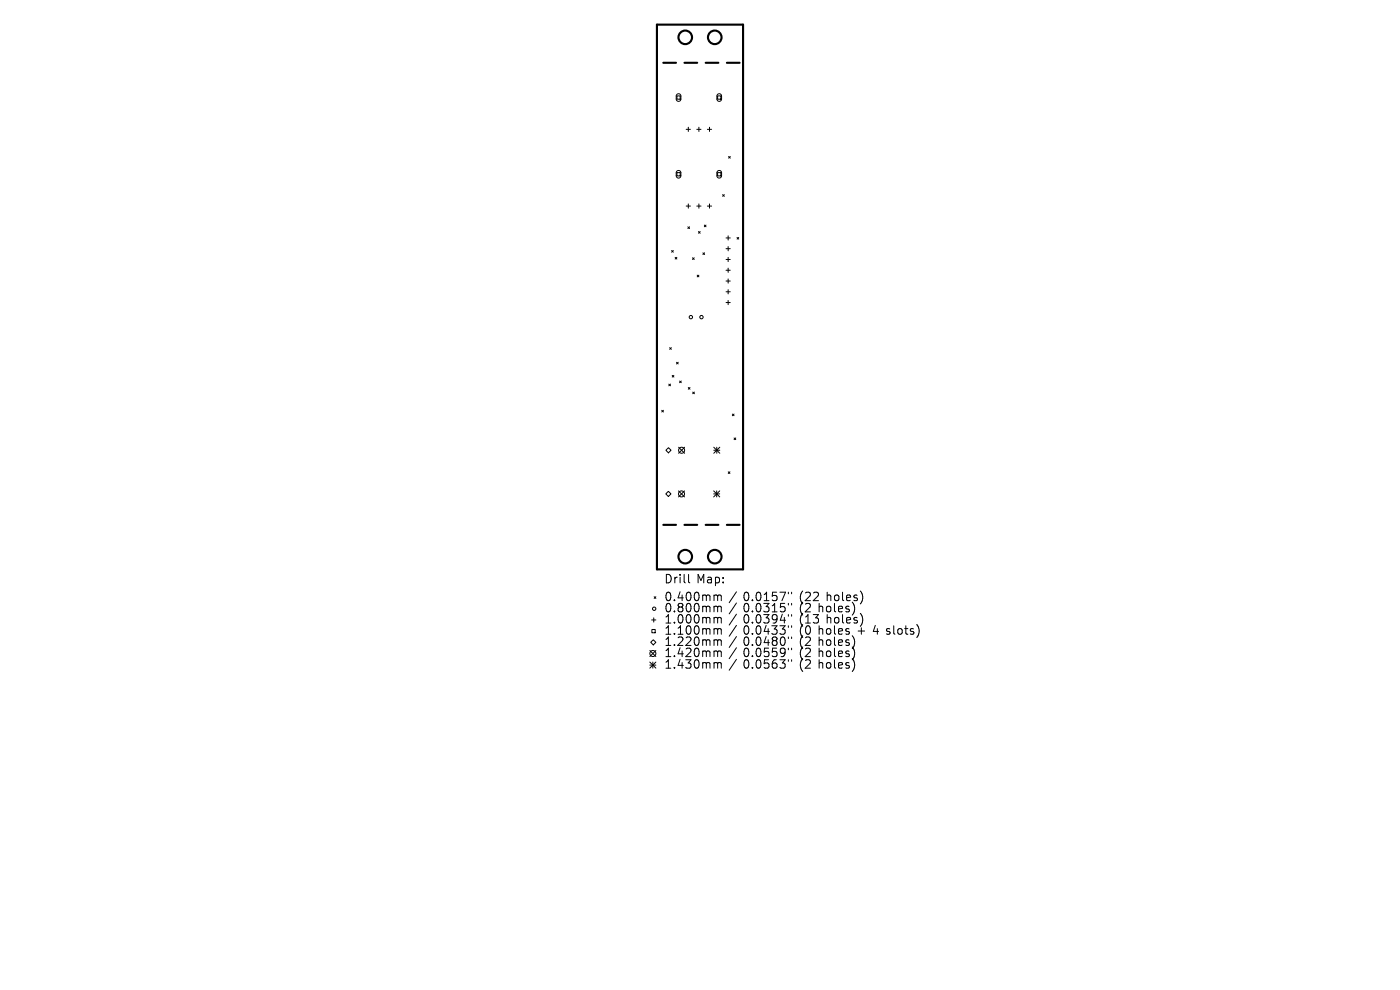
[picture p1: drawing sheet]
<svg xmlns="http://www.w3.org/2000/svg" width="297mm" height="210mm" viewBox="0 0 297 210" stroke-linecap="round" stroke-linejoin="round" font-family="sans-serif">
<defs><g id="words">
<g font-size="2.5">
<text x="140.9" y="124.1">Drill</text>
<text x="147.8" y="124.1">Map:</text>
<text x="140.9" y="127.9">0.400mm</text>
<text x="140.9" y="130.3">0.800mm</text>
<text x="157.7" y="127.9">0.0157&quot;</text>
<text x="157.7" y="130.3">0.0315&quot;</text>
<text x="169.6" y="127.9">(22</text>
<text x="169.6" y="130.3">(2</text>
<text x="173.7" y="130.3">holes)</text>
<text x="175.4" y="127.9">holes)</text>
<text x="140.9" y="132.6">1.000mm</text>
<text x="140.9" y="135">1.100mm</text>
<text x="140.9" y="137.4">1.220mm</text>
<text x="157.7" y="132.6">0.0394&quot;</text>
<text x="157.7" y="135">0.0433&quot;</text>
<text x="157.7" y="137.4">0.0480&quot;</text>
<text x="169.6" y="132.6">(13</text>
<text x="169.6" y="135">(0</text>
<text x="169.6" y="137.4">(2</text>
<text x="173.7" y="135">holes</text>
<text x="173.7" y="137.4">holes)</text>
<text x="175.4" y="132.6">holes)</text>
<text x="182.1" y="135">+</text>
<text x="185.5" y="135">4 slots)</text>
<text x="140.9" y="139.8">1.420mm</text>
<text x="140.9" y="142.2">1.430mm</text>
<text x="157.7" y="139.8">0.0559&quot;</text>
<text x="157.7" y="142.2">0.0563&quot;</text>
<text x="169.6" y="139.8">(2</text>
<text x="169.6" y="142.2">(2</text>
<text x="173.7" y="139.8">holes)</text>
<text x="173.7" y="142.2">holes)</text>
</g>
</g></defs>
<g fill="none" stroke="#000" stroke-width=".45">
<path d="M139.4 5.2h18.2v115.6h-18.2zM140.7 13.3h2.7M145.2 13.3h2.7M149.7 13.3h2.7M154.2 13.3h2.7M140.7 111.3h2.7M145.2 111.3h2.7M149.7 111.3h2.7M154.2 111.3h2.7"/>
<circle cx="145.4" cy="7.9" r="1.44"/>
<circle cx="151.6" cy="7.9" r="1.44"/>
<circle cx="145.4" cy="118.1" r="1.44"/>
<circle cx="151.6" cy="118.1" r="1.44"/>
</g>
<g fill="none" stroke="#000" stroke-width=".21">
<path d="M143.6 20.3h.7v.7h-.7zM143.6 20l.4-.1 .4 .3v.9l-.3 .4h-.4l-.2-.3v-.9zM143.6 36.6h.7v.7h-.7zM143.6 36.3l.4-.1 .4 .3v.9l-.3 .3h-.4l-.2-.2v-.9zM145.6 27.4h.9M146 27v.9M147.8 27.4h.9M148.3 27v.9M150.1 27.4h.9M150.5 27v.9M152.2 20.3h.7v.7h-.7zM152.2 20l.5-.1 .3 .3 .1 .9-.3 .4h-.4l-.3-.3v-.9z"/>
<path d="M152.2 36.6h.7v.7h-.7zM152.2 36.3l.5-.1 .3 .3 .1 .9-.3 .3h-.4l-.3-.2v-.9zM154.6 33.2l.3 .4M154.9 33.2l-.3 .4M142.5 53.1l.3 .4M142.8 53.1l-.3 .4M143.2 54.6l.4 .4M143.6 54.6l-.4 .4M145.6 43.7h.9M145.9 48.1l.4 .4M146 43.3v.9M146.3 48.1l-.4 .4"/>
<path d="M146.9 54.7l.4 .3M147.3 54.7l-.4 .3M147.8 43.7h.9M147.9 58.4l.4 .3M148.2 49.1l.3 .4M148.3 58.4l-.4 .3M148.3 43.3v.9M148.5 49.1l-.3 .4M149.1 53.6l.4 .4M149.4 47.7l.4 .4M149.5 53.6l-.4 .4M149.8 47.7l-.4 .4"/>
<path d="M150.1 43.7h.9M150.5 43.3v.9M153.3 41.3l.4 .3M153.7 41.3l-.4 .3M154 50.5h.9M154 52.8h.9M154 55h.9M154 57.3h.9M154 59.6h.9M154.5 50v.9M154.5 52.3v.9M154.5 54.6v.9"/>
<path d="M154.5 56.9v.9M154.5 59.2v.9M156.4 50.4l.3 .3M156.7 50.4l-.3 .3M142.1 73.7l.3 .4M142.4 73.7l-.3 .4M142.6 79.6l.4 .4M143 79.6l-.4 .4M143.5 76.8l.4 .4M143.9 76.8l-.4 .4M154 61.9h.9M154 64.2h.9"/>
<path d="M154.5 61.4v.9M154.5 63.7v.9M140.4 87l.3 .4M140.7 87l-.3 .4M141.3 95.5l.5-.5 .6 .5-.6 .6zM141.9 81.5l.3 .3M142.2 81.5l-.3 .3M144 94.9l1.2 1.2M144.2 80.8l.3 .4M144.5 80.8l-.3 .4M145.2 94.9l-1.2 1.2M146 82.2l.4 .4"/>
<path d="M146.4 82.2l-.4 .4M147 83.2l.3 .3M147.3 83.2l-.3 .3M151.4 94.9l1.3 1.3M151.4 95.5h1.3M152.1 94.9v1.3M152.7 94.9l-1.3 1.3M155.4 87.8l.3 .4M155.7 87.8l-.3 .4M155.7 92.9l.4 .4M156.1 92.9l-.4 .4M141.2 104.8l.6-.6 .5 .6-.5 .5z"/>
<path d="M143.9 104.1l1.3 1.3M145.2 104.1l-1.3 1.3M151.4 104.1l1.3 1.3M151.4 104.8h1.3M152 104.1v1.3M152.7 104.1l-1.3 1.3M154.5 100.1l.4 .3M154.9 100.1l-.4 .3M137.9 138l1.2 1.3M138 136.3l.6-.6 .5 .6-.5 .5zM138.2 131.5h.9M138.3 133.5h.7v.7h-.7z"/>
<path d="M138.7 131.1v.9M138.8 126.6l.3 .3M139.1 126.6l-.3 .3M139.1 138l-1.2 1.3M146.1 121.8v1.6l.2 .2M152 126.2l.2 .3M152 128.6l.2 .3M152 131l.2 .2M152 133.3l.2 .3M152 135.7l.2 .3M152 138.1l.2 .2M152.2 126.5v.9"/>
<path d="M152.2 128.9v.9M152.2 131.2v1M152.2 133.6v.9M152.2 136v.9M152.2 138.3v1M152.2 126.5l.3-.3 .4 .1 .1 1.1M152.2 128.9l.3-.3 .4 .1 .1 1.1M152.2 131.2l.3-.2 .4 .1 .1 1.1M152.2 133.6l.3-.3 .4 .1 .1 1.1M152.2 136l.3-.3 .4 .1 .1 1.1M152.2 138.3l.3-.2 .4 .1 .1 1.1M156.2 125.5l-1.5 2.3"/>
<path d="M156.2 127.9l-1.5 2.3M156.2 130.3l-1.5 2.3M156.2 132.7l-1.5 2.3M156.2 135l-1.5 2.3M156.2 137.4l-1.5 2.3M156.2 139.9l-1.5 2.3M167.2 125.6v.4M167.2 128v.3M167.2 130.4v.3M167.2 132.7v.4M167.2 135.1v.4M167.2 137.5v.3"/>
<path d="M167.2 139.9v.4M167.9 125.6v.4M167.9 128v.3M167.9 130.4v.3M167.9 132.7v.4M167.9 135.1v.4M167.9 137.5v.3M167.9 139.9v.4M181.2 135.6v1.2M181.2 138v1.2M181.3 128.9l-.1 .8M182.9 126.1v1.2"/>
<path d="M182.9 130.9v1.2M137.9 140.4l1.2 1.3M137.9 141.1h1.2M138.5 140.4v1.3M139.1 140.4l-1.2 1.3M152 140.5l.2 .3M152.2 140.8v.9M152.2 140.8l.3-.3 .4 .1 .1 1.1M181.2 140.5v1.2"/>
<circle cx="146.6" cy="67.3" r=".36"/>
<circle cx="148.8" cy="67.3" r=".36"/>
<circle cx="144.6" cy="95.5" r=".64"/>
<circle cx="144.6" cy="104.8" r=".64"/>
<circle cx="138.5" cy="138.6" r=".64"/>
<circle cx="138.8" cy="129.1" r=".36"/>
</g>
<use href="#words"/>
</svg>
